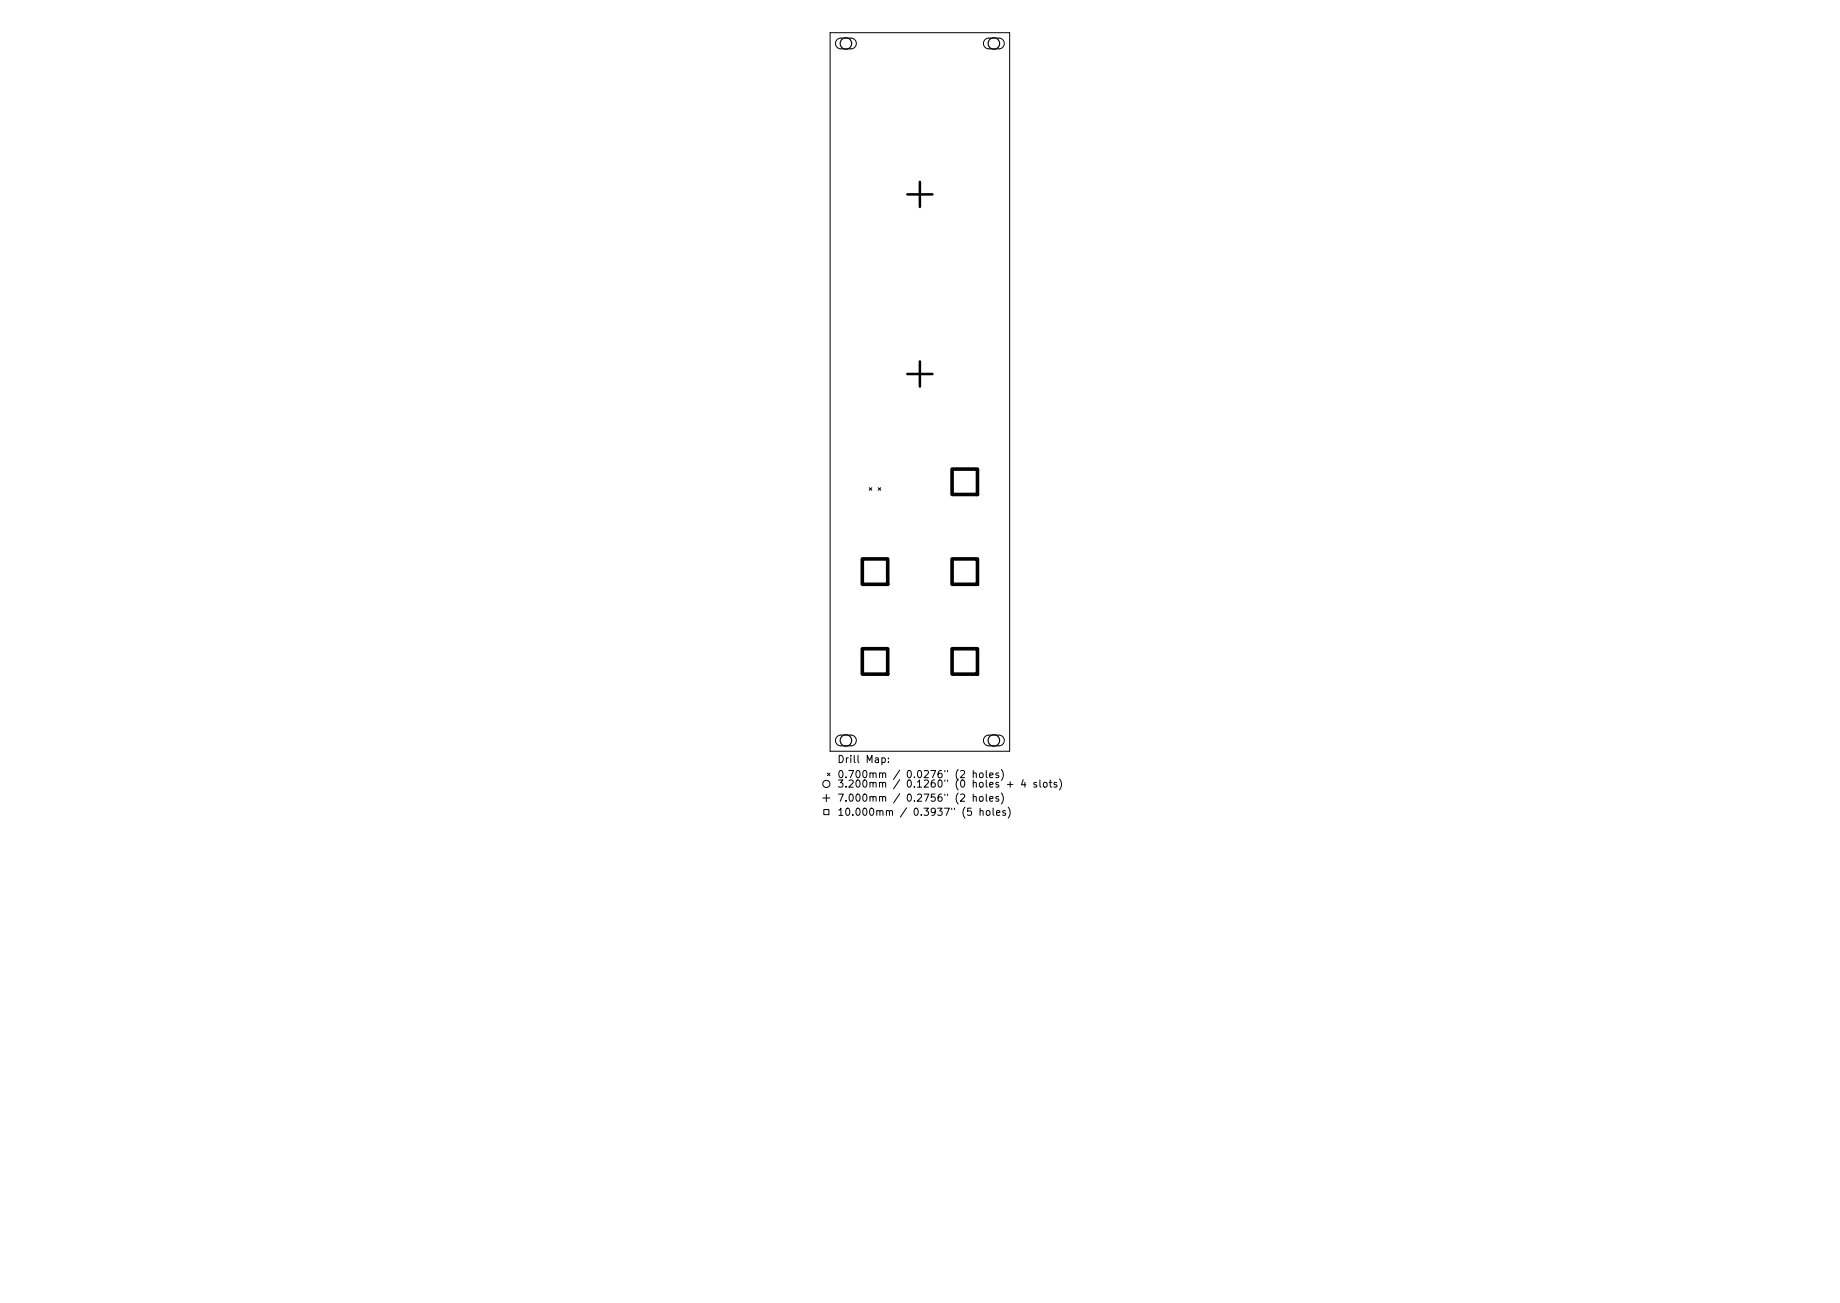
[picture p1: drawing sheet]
<svg xmlns="http://www.w3.org/2000/svg" width="297mm" height="210mm" viewBox="0 0 297 210" stroke-linecap="round" stroke-linejoin="round" font-family="sans-serif">
<defs><g id="words">
<g font-size="1.6">
<text x="135.1" y="123.1">Drill Map:</text>
<text x="135.1" y="125.5">0.700mm / 0.0276&quot; (2 holes)</text>
<text x="135.1" y="127.1">3.200mm / 0.1260&quot; (0 holes + 4 slots)</text>
<text x="135.1" y="129.3">7.000mm / 0.2756&quot; (2 holes)</text>
<text x="135.1" y="131.6">10.000mm / 0.3937&quot; (5 holes)</text>
</g>
</g></defs>
<g fill="none" stroke="#000" stroke-width=".16">
<path d="M134 5.3h29v115.9h-29zM135.1 6.4l.6-.2 1.7-.1a.87 .87 0 0 1 .8 .9 .87 .87 0 0 1-.8 .9h-1.7a.87 .87 0 0 1-.8-.6 .87 .87 0 0 1 .2-.9zM159 6.4l.6-.2 1.7-.1a.87 .87 0 0 1 .8 .9 .87 .87 0 0 1-.8 .9h-1.7a.87 .87 0 0 1-.8-.6 .87 .87 0 0 1 .2-.9zM140.3 78.7l.4 .4M140.7 78.7l-.4 .4M141.8 78.7l.4 .4M142.2 78.7l-.4 .4M135.1 118.9l.6-.3h1.7a.87 .87 0 0 1 .8 .9 .87 .87 0 0 1-.8 .9h-1.7a.87 .87 0 0 1-.8-.6 .87 .87 0 0 1 .2-.9zM159 118.9l.6-.3h1.7a.87 .87 0 0 1 .8 .9 .87 .87 0 0 1-.8 .9h-1.7a.87 .87 0 0 1-.8-.6 .87 .87 0 0 1 .2-.9zM132.8 128.8h1.2M133 130.6h.8v.9h-.8zM133.4 128.2v1.1"/>
<path d="M133.6 124.8l.4 .4M134 124.8l-.4 .4M142.4 122.3h.3l.2 .2-.1 .5h-.4M143.4 122.9v.2M143.4 122.3v.1M156.8 130.4h-.6v.6l.1-.1h.4l.1 .2v.4l-.2 .1-.4-.1M157.1 124.8l.2-.1 .3 .1v.7M157.1 128.6l.2-.1 .3 .1v.7M157.1 124.3v1.2M157.1 128.1v1.2M158.2 124.8l.1-.1 .4 .1v.5l-.1 .1-.3 .1-.1-.1zM158.2 128.6l.3-.1 .2 .2v.4l-.2 .2-.3-.1-.1-.1z"/>
<path d="M158.2 130.9l.2-.1 .3 .1v.7M158.2 130.4v1.2M159.2 124.3v1l.2 .2M159.2 128.1v1l.2 .2M159.3 130.9l.3-.1 .2 .2v.3l-.2 .3-.3-.1-.1-.2zM159.8 125.1l.5-.1v-.2l-.4-.1-.1 .2v.5h.5M159.8 128.9l.5-.1v-.2l-.4-.1-.1 .2v.5h.5M160.3 130.4v1l.2 .2M160.9 131.2l.5-.1v-.2l-.4-.1-.1 .2v.5h.5M161.2 124.8l-.3-.1-.1 .2v.1l.4 .2v.2h-.4M161.2 128.6l-.3-.1-.1 .2v.2l.4 .1v.2h-.4M161.6 124.2a1.33 1.33 0 0 1 0 1.7"/>
<path d="M161.6 128a1.33 1.33 0 0 1 0 1.7M162.3 130.9l-.3-.1-.1 .2v.1l.4 .1v.3h-.4M162.6 126.6h.9M162.7 130.2a1.33 1.33 0 0 1 0 1.8M163.1 126.1v.9M165.2 125.8l-.3 .8h.7M165.5 126.2v.8M167.3 126.3l-.2-.1-.2 .2v.2l.4 .1v.3h-.4M167.9 125.9v1l.1 .1M168.5 126.4l.2-.2 .3 .2v.4l-.1 .2h-.2l-.2-.1zM169.4 126.2h.4M169.5 125.9v1l.3 .1"/>
<path d="M170.6 126.3l-.3-.1-.2 .2 .1 .2 .4 .1v.3h-.5M171 125.7a1.33 1.33 0 0 1 0 1.8"/>
<circle cx="133.4" cy="126.5" r=".58"/>
</g>
<g fill="none" stroke="#000" stroke-width=".19">
<circle cx="136.6" cy="7" r=".93"/>
<circle cx="160.4" cy="7" r=".93"/>
<circle cx="136.6" cy="119.5" r=".93"/>
<circle cx="160.4" cy="119.5" r=".93"/>
</g>
<path d="M146.5 31.4h4M148.5 29.3v4.1M148.5 58.3v4.1M146.5 60.4h4" fill="none" stroke="#000" stroke-width=".41"/>
<path d="M153.7 75.7h4.1v4.1h-4.1zM139.2 90.2h4.1v4.1h-4.1zM153.7 90.2h4.1v4.1h-4.1zM139.2 104.7h4.1v4.1h-4.1zM153.7 104.7h4.1v4.1h-4.1z" fill="none" stroke="#000" stroke-width=".58"/>
<use href="#words"/>
</svg>
